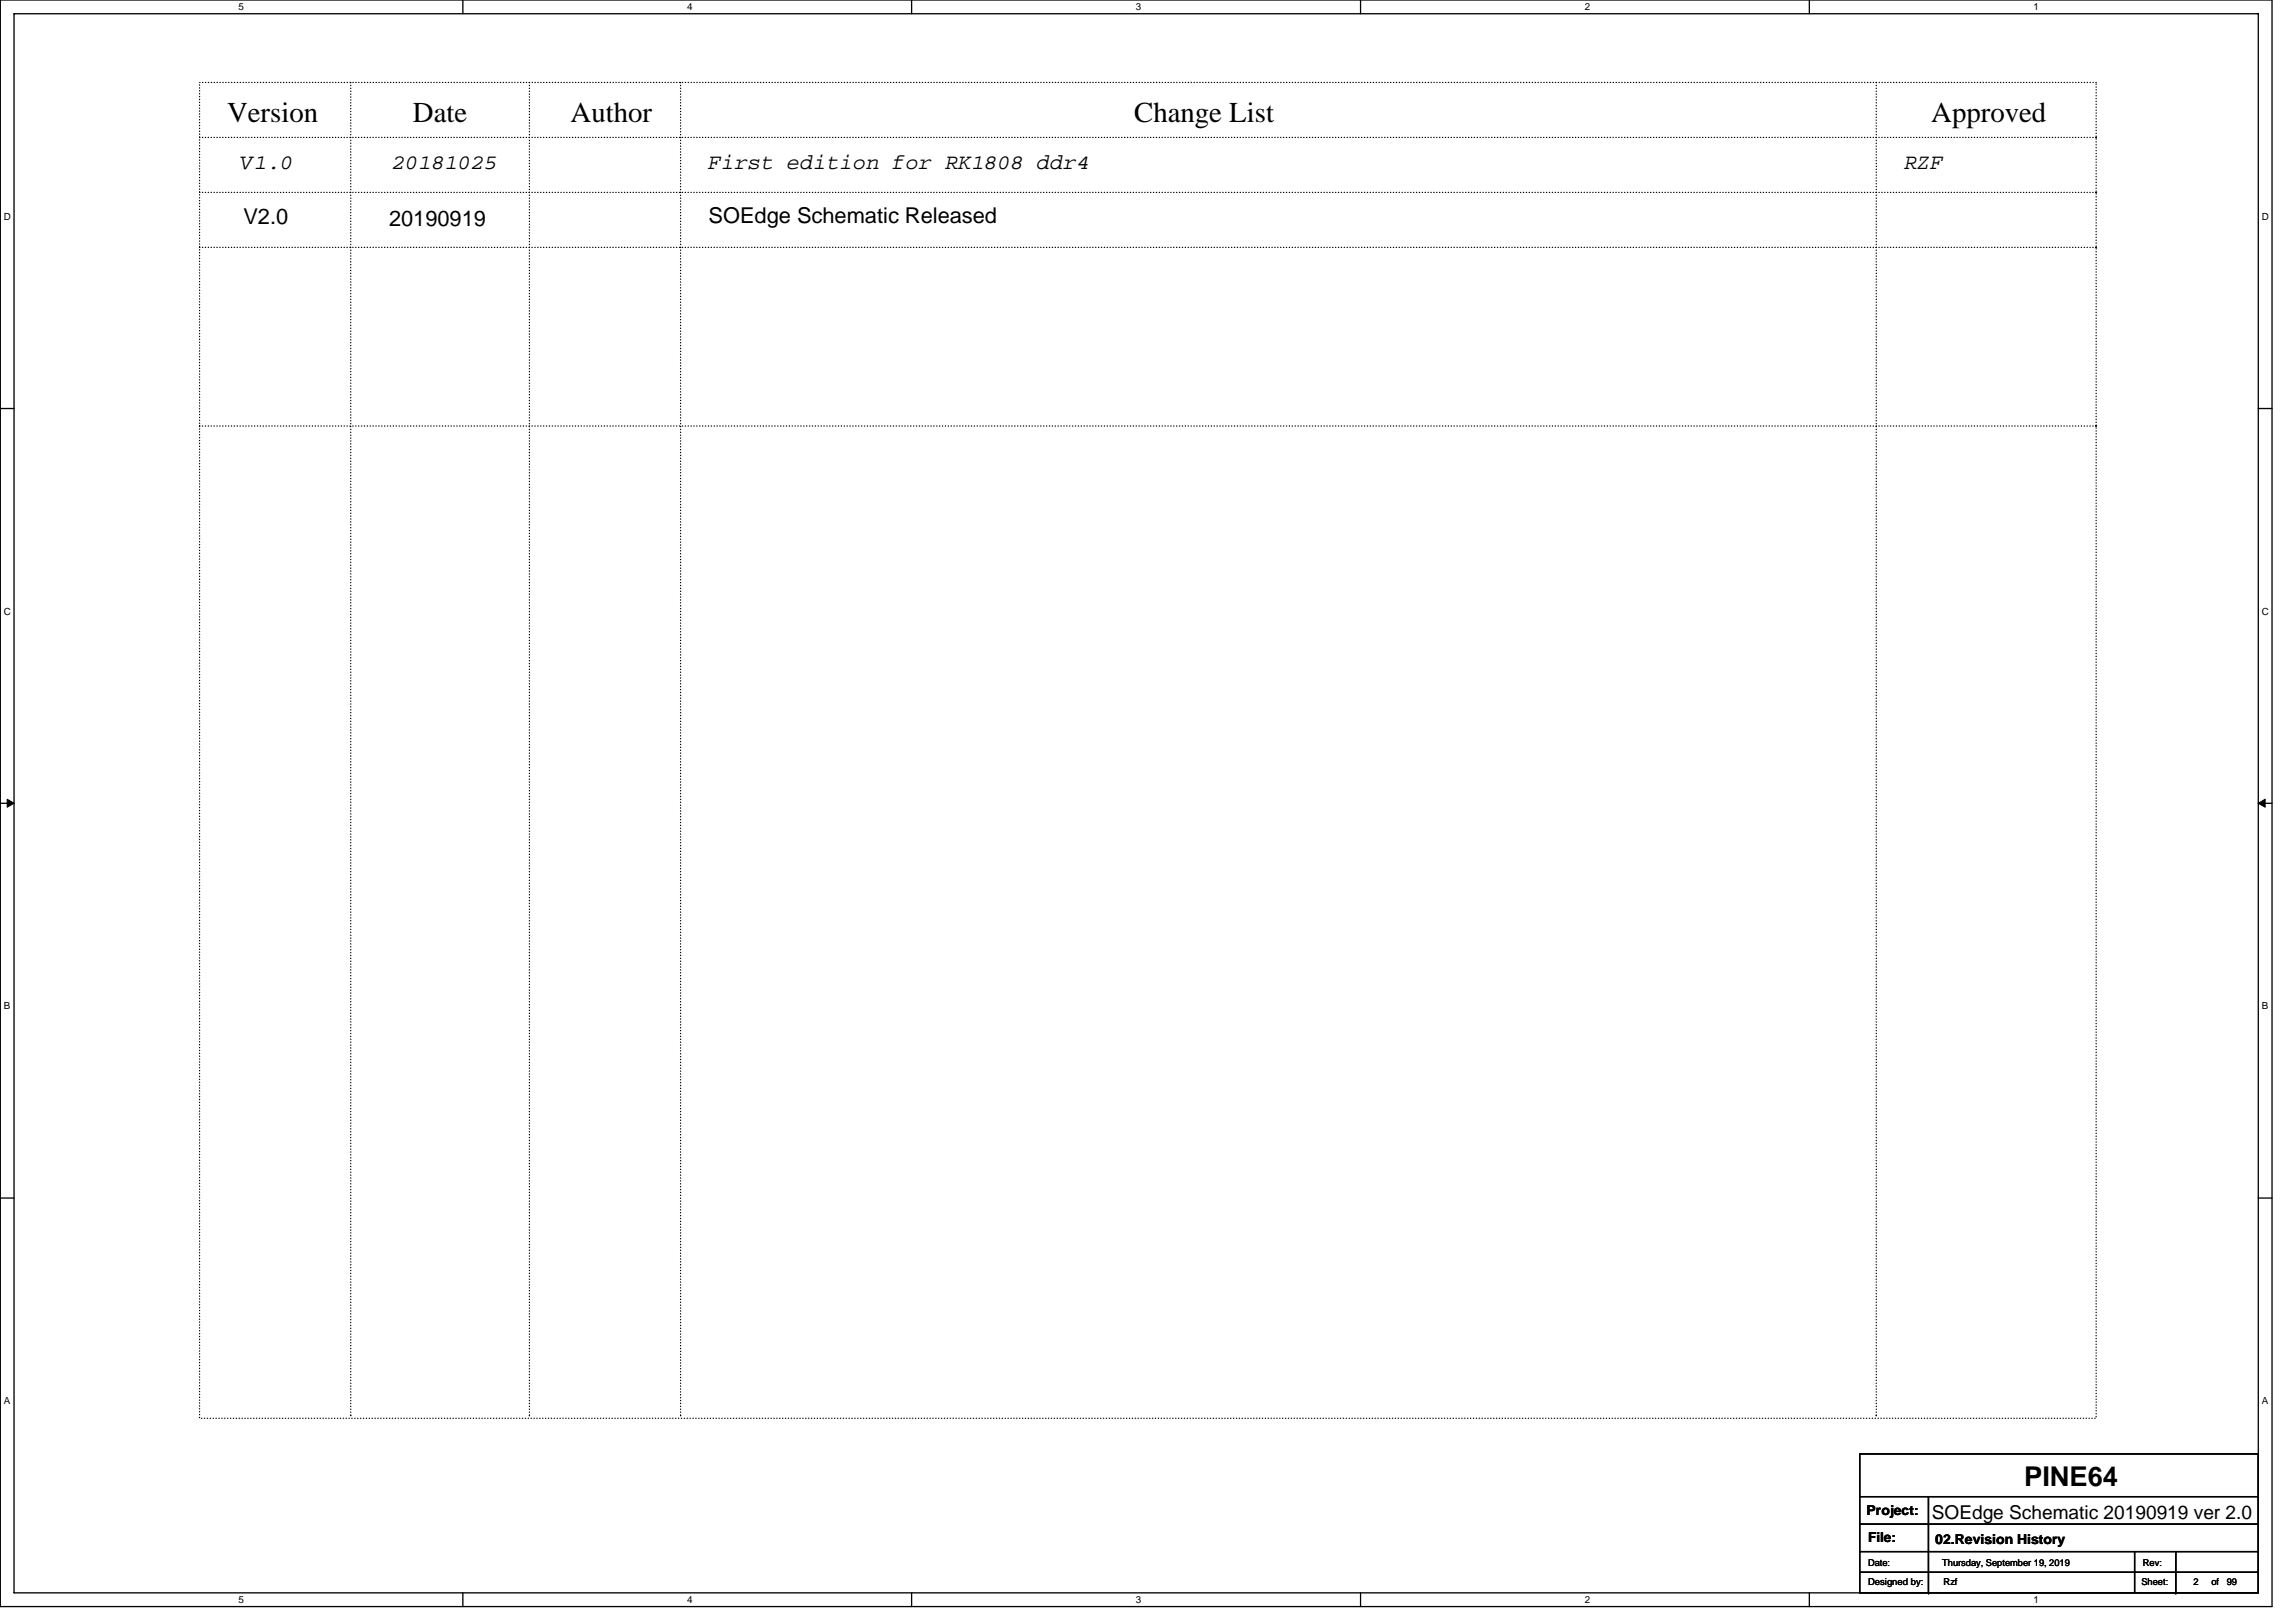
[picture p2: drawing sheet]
<svg xmlns="http://www.w3.org/2000/svg" width="297mm" height="210mm" viewBox="0 0 297 210" stroke-linecap="round" stroke-linejoin="round" font-family="sans-serif">
<defs><g id="words">
<g font-size="3.7">
<text x="29.4" y="15.8">Version</text>
<text x="53.4" y="15.8">Date</text>
<text x="73.8" y="15.8">Author</text>
<text x="146.7" y="15.8">Change List</text>
<text x="249.8" y="15.8">Approved</text>
</g>
<text font-size="3.5" x="261.9" y="192.3">PINE64</text>
<g font-size="2.8">
<text x="31.2" y="21.9">V1.0</text>
<text x="50.7" y="21.9">20181025</text>
<text x="91.6" y="21.9">First edition for RK1808 ddr4</text>
<text x="246.3" y="21.9">RZF</text>
<text x="31.5" y="29">V2.0</text>
<text x="50.3" y="29.2">20190919</text>
<text x="91.7" y="28.8">SOEdge Schematic Released</text>
</g>
<text font-size="2.5" x="249.9" y="196.5">SOEdge Schematic 20190919 ver 2.0</text>
<g font-size="1.8">
<text x="241.5" y="196">Project:</text>
<text x="241.7" y="199.5">File:</text>
<text x="250.4" y="199.7">02.Revision History</text>
</g>
<g font-size="1.3">
<text x="30.8" y="1.3">5</text>
<text x="88.9" y="1.3">4</text>
<text x="147" y="1.3">3</text>
<text x="205" y="1.3">2</text>
<text x="263.1" y="1.3">1</text>
<text x=".5" y="28.4">D</text>
<text x="292.6" y="28.4">D</text>
<text x=".5" y="79.5">C</text>
<text x="292.6" y="79.5">C</text>
<text x=".5" y="130.6">B</text>
<text x="292.6" y="130.6">B</text>
<text x=".5" y="181.7">A</text>
<text x="292.6" y="181.7">A</text>
<text x="30.8" y="207.4">5</text>
<text x="88.9" y="207.4">4</text>
<text x="147" y="207.4">3</text>
<text x="205" y="207.4">2</text>
<text x="263.1" y="207.4">1</text>
</g>
<g font-size="1.2">
<text x="241.7" y="202.6">Date:</text>
<text x="251.3" y="202.6">Thursday, September 19, 2019</text>
<text x="277.2" y="202.6">Rev:</text>
<text x="241.7" y="205.1">Designed by:</text>
<text x="251.5" y="205.1">Rzf</text>
<text x="277" y="205.1">Sheet:</text>
<text x="283.8" y="205.1">2</text>
<text x="286.1" y="205.1">of</text>
<text x="288.1" y="205.1">99</text>
</g>
</g></defs>
<path d="M0 0h293.9v207.9h-293.9zM1.8 1.8h290.4v204.3h-290.4z" fill="none" stroke="#000" stroke-width=".17"/>
<g fill="#fff">
<path d="M30.8 .2h.7v1.4h-.7z"/>
<path d="M30.8 206.3h.7v1.4h-.7z"/>
</g>
<path d="M59.9 0v1.8M59.9 206.1v1.8" fill="none" stroke="#000" stroke-width=".17"/>
<g fill="#fff">
<path d="M88.9 .2h.7v1.4h-.7z"/>
<path d="M88.9 206.3h.7v1.4h-.7z"/>
</g>
<path d="M117.9 0v1.8M117.9 206.1v1.8" fill="none" stroke="#000" stroke-width=".17"/>
<g fill="#fff">
<path d="M147 .2h.7v1.4h-.7z"/>
<path d="M147 206.3h.7v1.4h-.7z"/>
</g>
<path d="M176 0v1.8M176 206.1v1.8" fill="none" stroke="#000" stroke-width=".17"/>
<g fill="#fff">
<path d="M205 .2h.7v1.4h-.7z"/>
<path d="M205 206.3h.7v1.4h-.7z"/>
</g>
<path d="M234.1 0v1.8M234.1 206.1v1.8" fill="none" stroke="#000" stroke-width=".17"/>
<g fill="#fff">
<path d="M263.1 .2h.7v1.4h-.7z"/>
<path d="M263.1 206.3h.7v1.4h-.7z"/>
<path d="M.5 27.3h.9v1.4h-.9z"/>
<path d="M292.6 27.3h.9v1.4h-.9z"/>
<path d="M.5 78.4h.9v1.4h-.9z"/>
<path d="M292.6 78.4h.9v1.4h-.9z"/>
</g>
<path d="M0 52.9h1.8M292.2 52.9h1.7" fill="none" stroke="#000" stroke-width=".17"/>
<g fill="#fff">
<path d="M.5 129.5h.8v1.4h-.8z"/>
<path d="M292.6 129.5h.9v1.4h-.9z"/>
</g>
<path d="M0 103.9h1.8M292.2 103.9h1.7" fill="none" stroke="#000" stroke-width=".17"/>
<g fill="#000" stroke="#000" stroke-width=".13">
<path d="M.9 103.4l.9 .5-.9 .5z" fill-rule="evenodd"/>
<path d="M292.2 103.9l.8-.5v1z" fill-rule="evenodd"/>
</g>
<g fill="#fff">
<path d="M.5 180.5h.8v1.4h-.8z"/>
<path d="M292.6 180.5h.9v1.4h-.9z"/>
</g>
<g fill="none" stroke="#000" stroke-width=".17">
<path d="M0 155h1.8M292.2 155h1.7M240.6 193.6h51.6M240.6 197.2h51.6M240.6 188.1h51.6v18h-51.6zM249.5 193.6v12.5M292.2 193.6h.1M240.6 200.7h51.6M240.6 203.4h51.6M249.5 206.1h.1M276.2 200.7v5.4M281.5 206.1h.1"/>
<path d="M281.5 200.7v5.4M292.2 200.7h.1M292.2 203.4h.1"/>
</g>
<g fill="none" stroke="#000" stroke-width=".17" stroke-dasharray="0 .3">
<path d="M25.8 17.8h245.4M25.8 10.7h245.4v172.8h-245.4zM45.4 10.7v172.4M68.5 10.7v172.4M88.1 10.7v172.4M242.7 10.7v172.4M271.2 17.8h.1M25.8 24.9h245.4M25.8 32h245.4M271.2 24.9h.1M271.2 32h.1M25.8 55.1h245.4"/>
<path d="M271.2 55.1h.1M45.4 183.1h.1M68.5 183.1h.1M88.1 183.1h.1M242.7 183.1h.1"/>
</g>
<use href="#words"/>
</svg>
